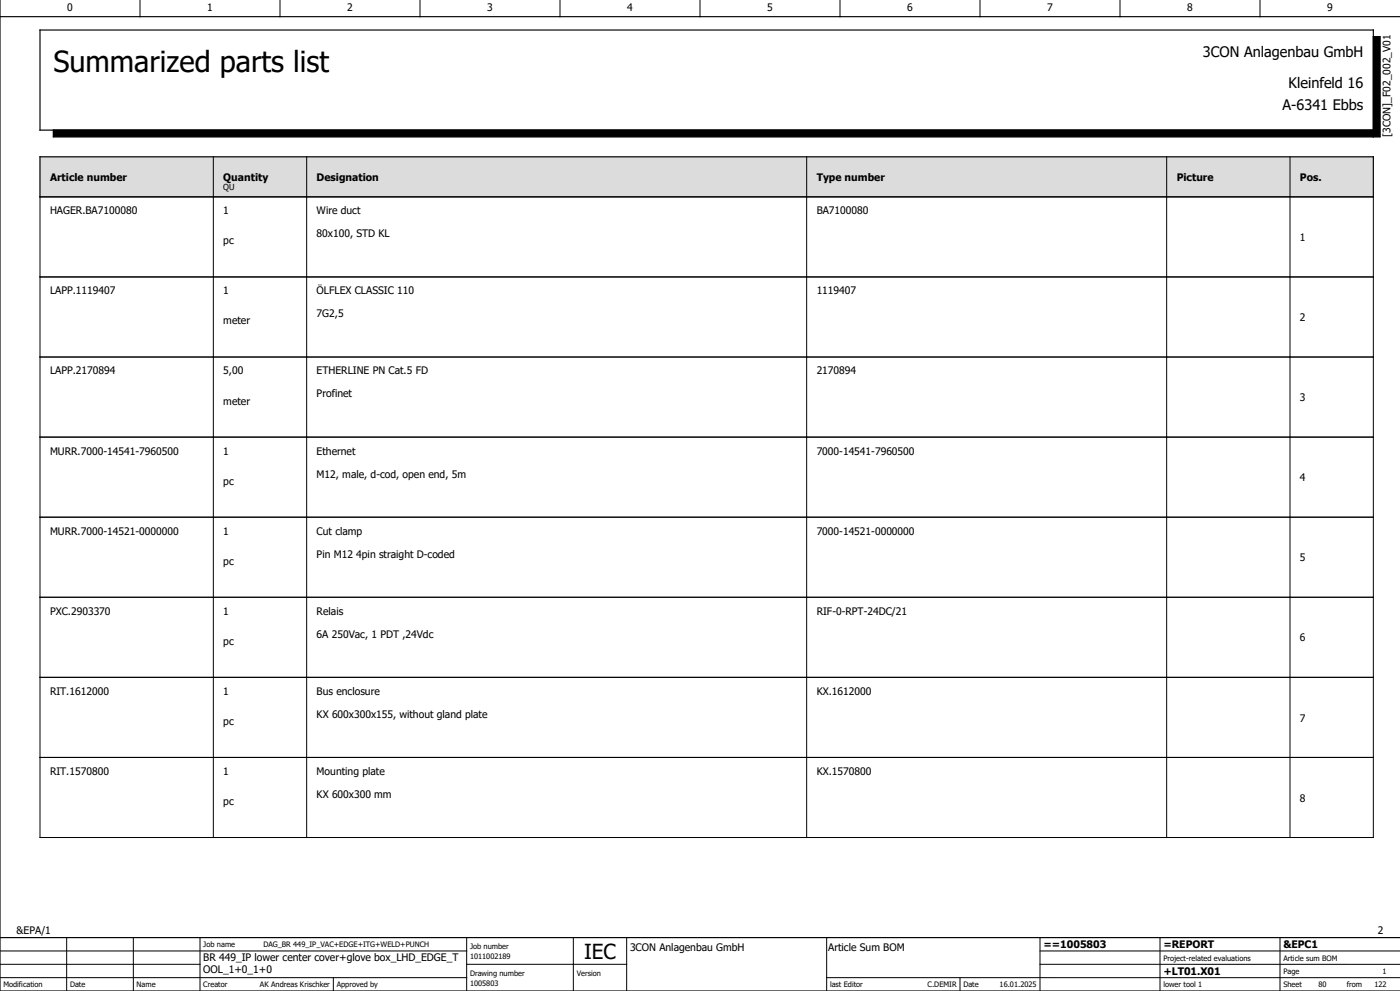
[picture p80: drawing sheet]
<svg xmlns="http://www.w3.org/2000/svg" width="420mm" height="297mm" viewBox="0 0 420 297" stroke-linecap="round" stroke-linejoin="round" font-family="sans-serif">
<defs><g id="words">
<text font-size="8.7" x="16" y="21.7">Summarized parts list</text>
<text font-size="6.2" x="175.2" y="287.5">IEC</text>
<g font-size="4.3">
<text x="360.9" y="17">3CON Anlagenbau GmbH</text>
<text x="386.6" y="26.4">Kleinfeld 16</text>
<text x="384.8" y="33">A-6341 Ebbs</text>
</g>
<g font-size="3.1">
<text x="20.2" y="3.4">0</text>
<text x="62.2" y="3.4">1</text>
<text x="104.2" y="3.4">2</text>
<text x="146.2" y="3.4">3</text>
<text x="188.2" y="3.4">4</text>
<text x="230.2" y="3.4">5</text>
<text x="272.2" y="3.4">6</text>
<text x="314.2" y="3.4">7</text>
<text x="356.2" y="3.4">8</text>
<text x="398.2" y="3.4">9</text>
<text x="417.1" y="41" transform="rotate(-90 417.1 41)">[3CON]_F02_002_V01</text>
<text x="15" y="54.1">Article number</text>
<text x="67" y="54.1">Quantity</text>
<text x="95" y="54.1">Designation</text>
<text x="245" y="54.1">Type number</text>
<text x="353" y="54.1">Picture</text>
<text x="390" y="54.1">Pos.</text>
<text x="15" y="64.2">HAGER.BA7100080</text>
<text x="67" y="64.2">1</text>
<text x="95" y="64.2">Wire duct</text>
<text x="245" y="64.2">BA7100080</text>
<text x="95" y="71.1">80x100, STD KL</text>
<text x="67" y="73.2">pc</text>
<text x="390" y="72.2">1</text>
<text x="15" y="88.2">LAPP.1119407</text>
<text x="67" y="88.2">1</text>
<text x="95" y="88.2">ÖLFLEX CLASSIC 110</text>
<text x="245" y="88.2">1119407</text>
<text x="95" y="95.1">7G2,5</text>
<text x="67" y="97.2">meter</text>
<text x="390" y="96.2">2</text>
<text x="15" y="112.2">LAPP.2170894</text>
<text x="67" y="112.2">5,00</text>
<text x="95" y="112.2">ETHERLINE PN Cat.5 FD</text>
<text x="245" y="112.2">2170894</text>
<text x="95" y="119.1">Profinet</text>
<text x="67" y="121.2">meter</text>
<text x="390" y="120.2">3</text>
<text x="15" y="136.2">MURR.7000-14541-7960500</text>
<text x="67" y="136.2">1</text>
<text x="95" y="136.2">Ethernet</text>
<text x="245" y="136.2">7000-14541-7960500</text>
<text x="95" y="143.1">M12, male, d-cod, open end, 5m</text>
<text x="67" y="145.2">pc</text>
<text x="390" y="144.2">4</text>
<text x="15" y="160.2">MURR.7000-14521-0000000</text>
<text x="67" y="160.2">1</text>
<text x="95" y="160.2">Cut clamp</text>
<text x="245" y="160.2">7000-14521-0000000</text>
<text x="95" y="167.1">Pin M12 4pin straight D-coded</text>
<text x="67" y="169.2">pc</text>
<text x="390" y="168.2">5</text>
<text x="15" y="184.2">PXC.2903370</text>
<text x="67" y="184.2">1</text>
<text x="95" y="184.2">Relais</text>
<text x="245" y="184.2">RIF-0-RPT-24DC/21</text>
<text x="95" y="191.1">6A 250Vac, 1 PDT ,24Vdc</text>
<text x="67" y="193.2">pc</text>
<text x="390" y="192.2">6</text>
<text x="15" y="208.2">RIT.1612000</text>
<text x="67" y="208.2">1</text>
<text x="95" y="208.2">Bus enclosure</text>
<text x="245" y="208.2">KX.1612000</text>
<text x="95" y="215.1">KX 600x300x155, without gland plate</text>
<text x="67" y="217.2">pc</text>
<text x="390" y="216.2">7</text>
<text x="15" y="232.2">RIT.1570800</text>
<text x="67" y="232.2">1</text>
<text x="95" y="232.2">Mounting plate</text>
<text x="245" y="232.2">KX.1570800</text>
<text x="95" y="239.1">KX 600x300 mm</text>
<text x="67" y="241.2">pc</text>
<text x="390" y="240.2">8</text>
<text x="5" y="280">&amp;EPA/1</text>
<text x="413.3" y="280">2</text>
<text x="189" y="285">3CON Anlagenbau GmbH</text>
<text x="248.5" y="284.9">Article Sum BOM</text>
<text x="313" y="284.2">==1005803</text>
<text x="349" y="284.2">=REPORT</text>
<text x="385" y="284.2">&amp;EPC1</text>
<text x="61" y="288">BR 449_IP lower center cover+glove box_LHD_EDGE_T</text>
<text x="61" y="291.8">OOL_1+0_1+0</text>
<text x="349" y="292.2">+LT01.X01</text>
</g>
<text font-size="2.5" x="67" y="57">QU</text>
<g font-size="2.2">
<text x="61" y="283.9">Job name</text>
<text x="79" y="283.9">DAG_BR 449_IP_VAC+EDGE+ITG+WELD+PUNCH</text>
<text x="141" y="287.4">1011002189</text>
<text x="141" y="284.4">Job number</text>
<text x="349" y="287.9">Project-related evaluations</text>
<text x="385" y="287.9">Article sum BOM</text>
<text x="141" y="292.4">Drawing number</text>
<text x="173" y="292.4">Version</text>
<text x="385" y="291.9">Page</text>
<text x="414.8" y="291.9">1</text>
<text x="1" y="295.9">Modification</text>
<text x="21" y="295.9">Date</text>
<text x="41" y="295.9">Name</text>
<text x="61" y="295.9">Creator</text>
<text x="78" y="295.9">AK Andreas Krischker</text>
<text x="101" y="295.9">Approved by</text>
<text x="141" y="295.4">1005803</text>
<text x="249" y="295.9">last Editor</text>
<text x="278.3" y="295.9">C.DEMIR</text>
<text x="289" y="295.9">Date</text>
<text x="299.9" y="295.9">16.01.2025</text>
<text x="349" y="295.9">lower tool 1</text>
<text x="385" y="295.9">Sheet</text>
<text x="395.6" y="295.9">80</text>
<text x="404" y="295.9">from</text>
<text x="412.3" y="295.9">122</text>
</g>
</g></defs>
<g fill="none" stroke="#000" stroke-width=".3">
<path d="M42 0v5M84 0v5M126 0v5M168 0v5M210 0v5M252 0v5M294 0v5M336 0v5M378 0v5M412 39h-396v2h398v-30h-2v30M12 59h400v192h-400zM64 47v204"/>
<path d="M92 47v204M242 47v204M350 47v204M387 47v204M12 83h400M12 107h400M12 131h400M12 155h400M12 179h400M12 203h400M12 227h400M0 293h140"/>
<path d="M0 289h60M0 285h140M20 281v16M40 281v16M60 281v16M100 293v3.9M140 289h48M140 281v16M172 281v16M188 281v16M248 293h171.9M248 281v16"/>
<path d="M288 293v3.9M312 289h107.9M312 281v16M348 281v16M384 281v16M420 285h-108"/>
</g>
<path d="M0 0v297h420M0 5h420M12 9h400v30h-400zM12 47h400v12h-400zM0 281h420" fill="none" stroke="#000" stroke-width=".35"/>
<path d="M12 47h400v12h-400z" fill="#dcdcdc" stroke="#dcdcdc" stroke-width=".3"/>
<path d="M12 47h400v12h-400z" fill="none" stroke="#dcdcdc" stroke-width=".3"/>
<path d="M16 39h396v2h-396zM412 11h2v30h-2z" fill="#000" stroke="#000" stroke-width=".3"/>
<use href="#words"/>
</svg>
